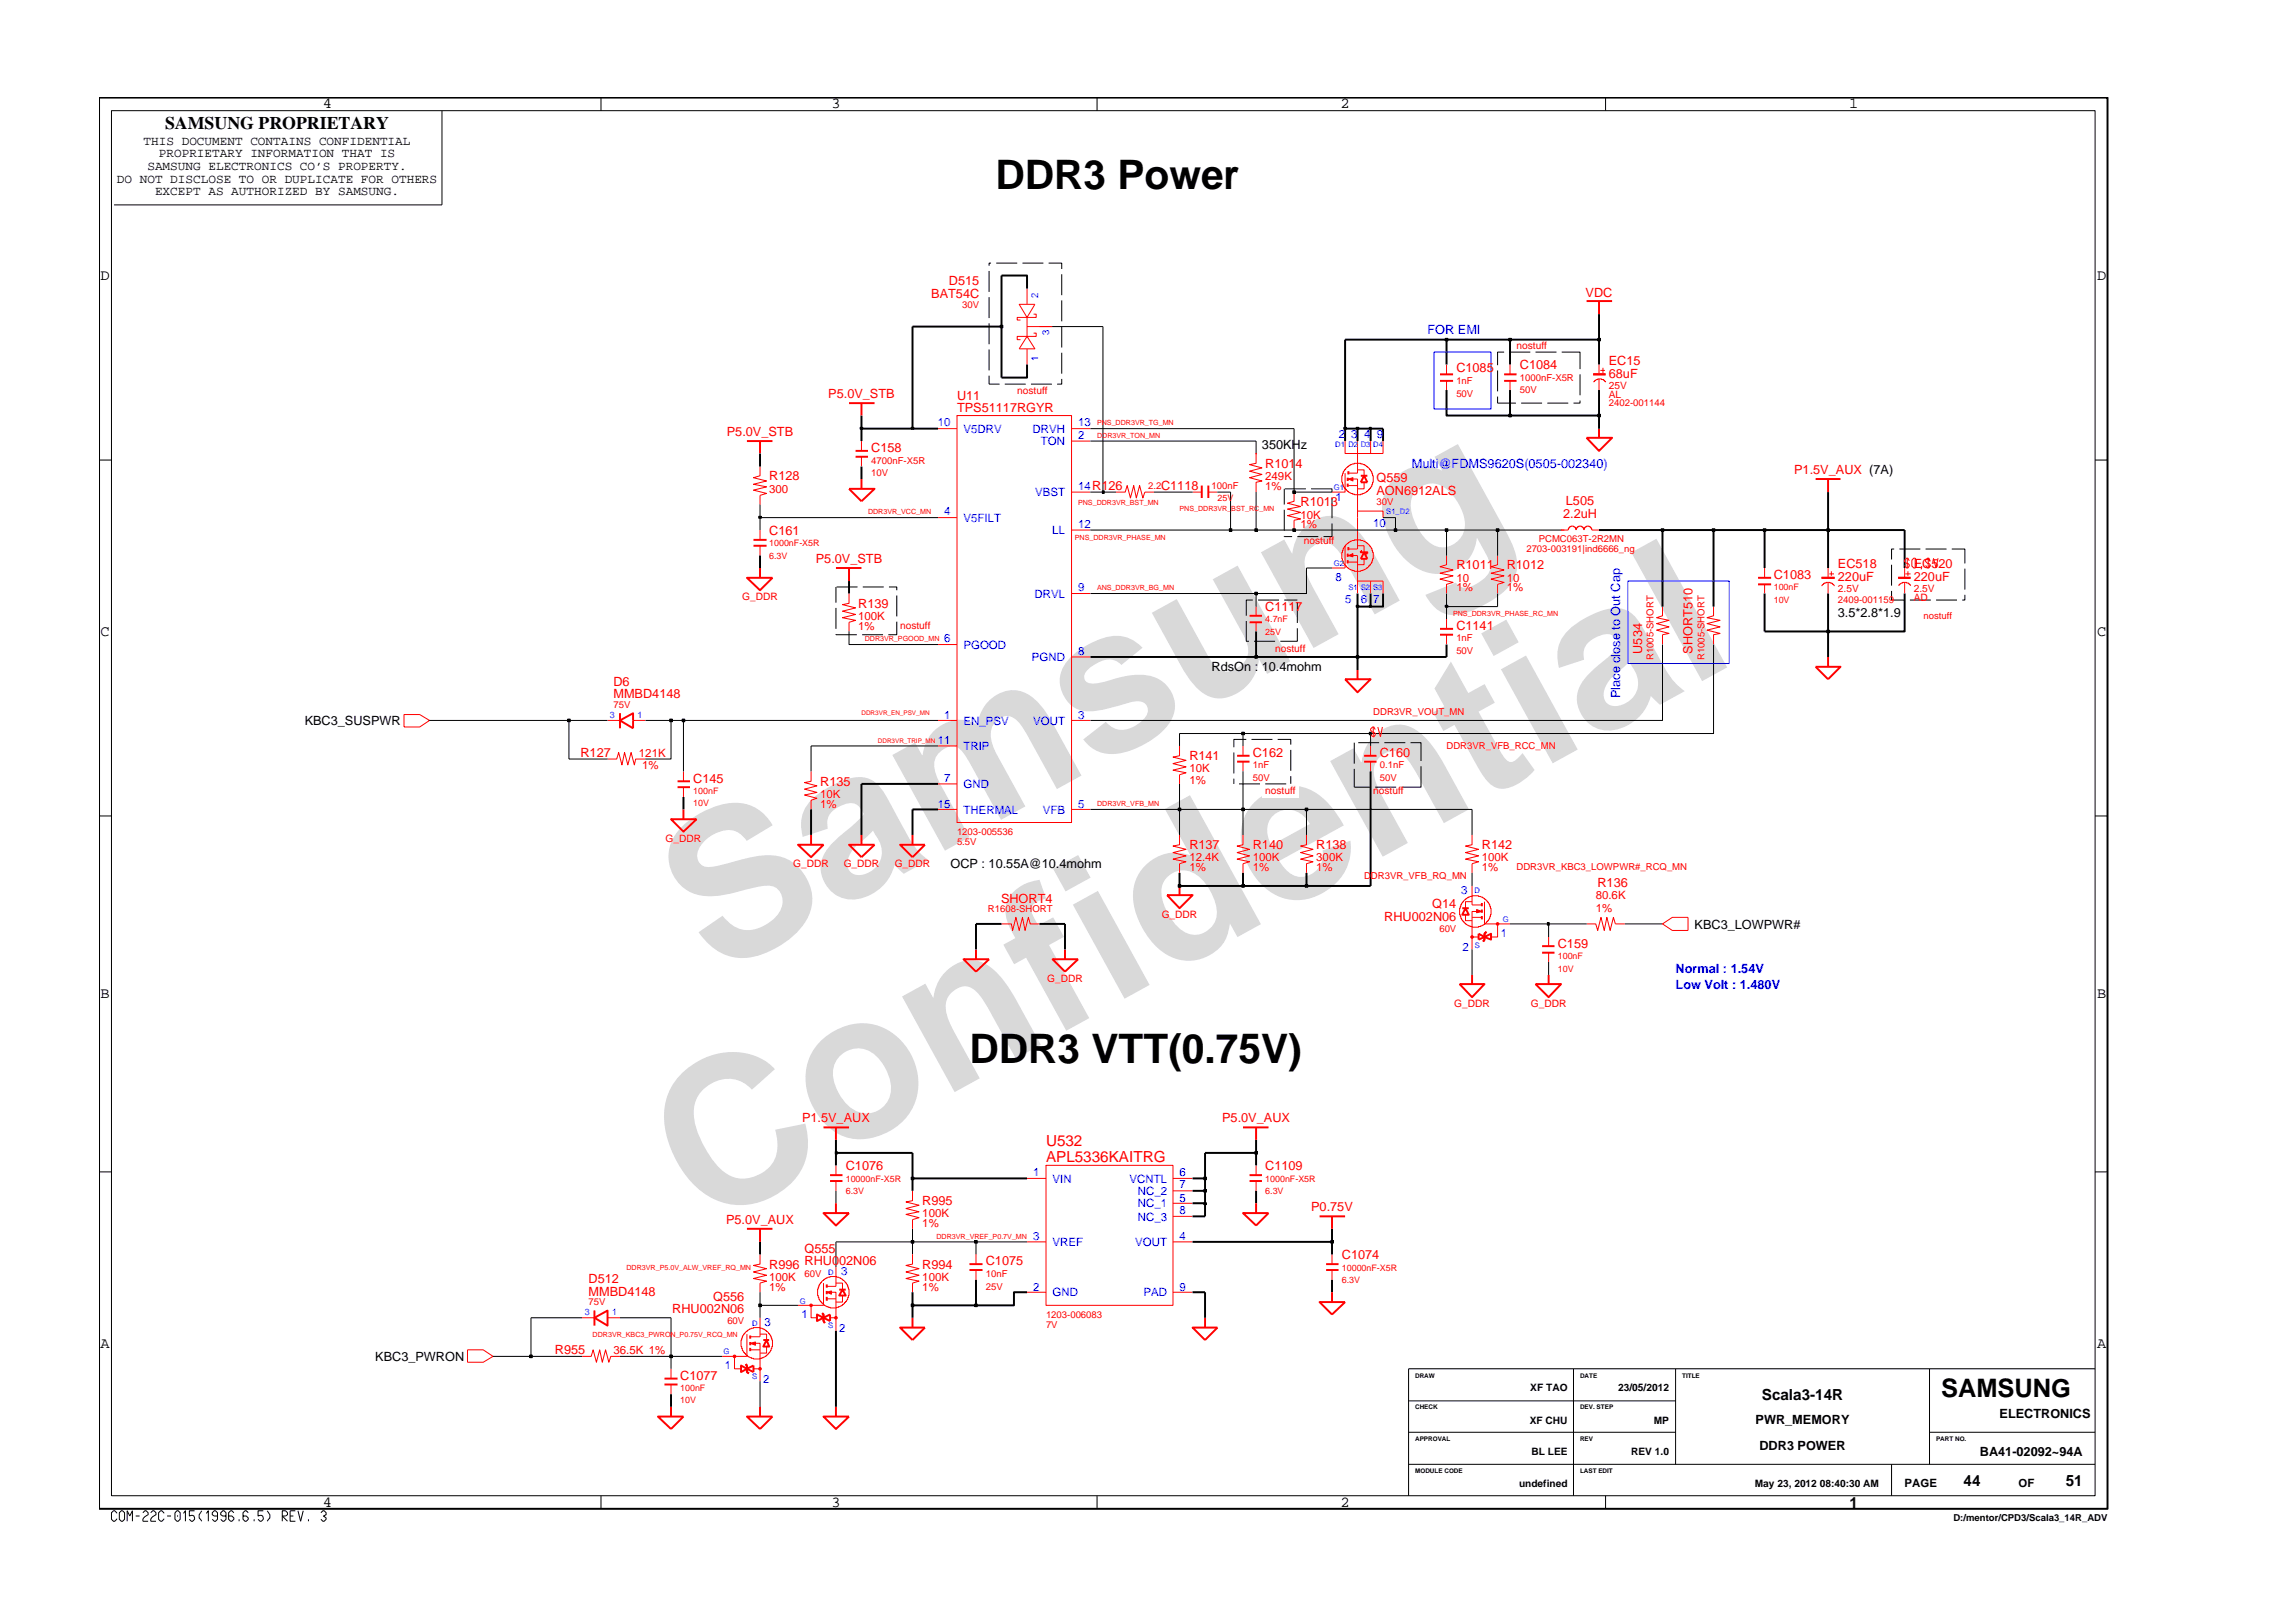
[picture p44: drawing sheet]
<svg xmlns="http://www.w3.org/2000/svg" width="297mm" height="210mm" viewBox="0 0 297 210" stroke-linecap="round" stroke-linejoin="round" font-family="sans-serif">
<defs><g id="words">
<g font-size="26.5" fill="#d9d9d9">
<text x="92.4" y="126.5" transform="rotate(-29 92.4 126.5)">Samsung</text>
<text x="91.1" y="159.2" transform="rotate(-29 91.1 159.2)">Confidential</text>
</g>
<g font-size="5.3">
<text x="128.8" y="24.5">DDR3 Power</text>
<text x="125.4" y="137.6">DDR3 VTT(0.75V)</text>
</g>
<text font-size="3.3" x="251.1" y="180.8">SAMSUNG</text>
<text font-size="2.3" x="21.4" y="16.7">SAMSUNG PROPRIETARY</text>
<g font-size="2">
<text x="41.8" y="14">4</text>
<text x="107.6" y="14">3</text>
<text x="173.4" y="14">2</text>
<text x="239.2" y="14">1</text>
<text x="13" y="36.2">D</text>
<text x="271.3" y="36.2">D</text>
<text x="13" y="82.3">C</text>
<text x="271.3" y="82.3">C</text>
<text x="13" y="129.2">B</text>
<text x="271.3" y="129.2">B</text>
<text x="13" y="174.4">A</text>
<text x="271.3" y="174.4">A</text>
<text x="227.9" y="181.2">Scala3-14R</text>
<text x="41.8" y="195">4</text>
<text x="107.6" y="195">3</text>
<text x="173.4" y="195">2</text>
<text x="239.3" y="195.1">1</text>
<text x="254" y="192.2">44</text>
<text x="267.2" y="192.2">51</text>
</g>
<g font-size="2" fill="#f00">
<text x="135.3" y="148.4">U532</text>
<text x="135.3" y="150.4">APL5336KAITRG</text>
</g>
<g font-size="1.6">
<text x="15.1" y="23.7">DO NOT DISCLOSE TO OR DUPLICATE FOR OTHERS</text>
<text x="18.6" y="18.8">THIS DOCUMENT CONTAINS CONFIDENTIAL</text>
<text x="19.1" y="22">SAMSUNG ELECTRONICS CO’S PROPERTY.</text>
<text x="20.5" y="20.4">PROPRIETARY INFORMATION THAT IS</text>
<text x="20.1" y="25.3">EXCEPT AS AUTHORIZED BY SAMSUNG.</text>
<text x="163.3" y="58.1">350KHz</text>
<text x="237.8" y="79.9">3.5*2.8*1.9</text>
<text x="156.7" y="86.9">RdsOn : 10.4mohm</text>
<text x="39.4" y="93.8">KBC3_SUSPWR</text>
<text x="123" y="112.4">OCP : 10.55A@10.4mohm</text>
<text x="219.2" y="120.2">KBC3_LOWPWR#</text>
<text x="48.5" y="176.1">KBC3_PWRON</text>
<text x="227.1" y="184.3">PWR_MEMORY</text>
<text x="258.7" y="183.5">ELECTRONICS</text>
<text x="227.6" y="187.6">DDR3 POWER</text>
<text x="256.1" y="188.4">BA41-02092~94A</text>
</g>
<g font-size="1.6" fill="#f00">
<text x="120.5" y="38.5">BAT54C</text>
<text x="122.8" y="36.9">D515</text>
<text x="205.1" y="38.4">VDC</text>
<text x="196.6" y="47.8">C1084</text>
<text x="208.1" y="47.2">EC15</text>
<text x="107.2" y="51.5">P5.0V_STB</text>
<text x="123.8" y="53.4">TPS51117RGYR</text>
<text x="123.8" y="51.7">U11</text>
<text x="188.4" y="48.2">C1085</text>
<text x="208.1" y="48.9">68uF</text>
<text x="94" y="56.4">P5.0V_STB</text>
<text x="112.7" y="58.5">C158</text>
<text x="99.5" y="62.2">R128</text>
<text x="150.2" y="63.4">C1118</text>
<text x="163.7" y="60.6">R1014</text>
<text x="168.3" y="65.5">R1013</text>
<text x="178.1" y="64.1">AON6912ALS</text>
<text x="178.1" y="62.4">Q559</text>
<text x="202.6" y="65.3">L505</text>
<text x="232.1" y="61.4">P1.5V_AUX (7A)</text>
<text x="99.5" y="69.2">C161</text>
<text x="202.2" y="67">2.2uH</text>
<text x="105.5" y="72.9">P5.0V_STB</text>
<text x="188.4" y="73.7">R1011</text>
<text x="194.9" y="73.7">R1012</text>
<text x="229.5" y="75">C1083</text>
<text x="237.8" y="75.2">220uF</text>
<text x="237.8" y="73.5">EC518</text>
<text x="247.6" y="75.2">220uF</text>
<text x="247.6" y="73.5">EC520</text>
<text x="111" y="78.7">R139</text>
<text x="163.7" y="79.1">C1117</text>
<text x="188.4" y="81.6">C1141</text>
<text x="79.4" y="88.7">D6</text>
<text x="212.5" y="84.6" transform="rotate(-90 212.5 84.6)">U534</text>
<text x="219" y="84.6" transform="rotate(-90 219 84.6)">SHORT510</text>
<text x="79.4" y="90.4">MMBD4148</text>
<text x="75.1" y="98">R127</text>
<text x="89.7" y="101.3">C145</text>
<text x="106.1" y="101.7">R135</text>
<text x="153.9" y="98.4">R141</text>
<text x="162.1" y="98">C162</text>
<text x="178.5" y="98">C160</text>
<text x="153.9" y="109.9">R137</text>
<text x="162.1" y="109.9">R140</text>
<text x="170.3" y="109.9">R138</text>
<text x="191.7" y="109.9">R142</text>
<text x="129.5" y="116.9">SHORT4</text>
<text x="179.1" y="119.1">RHU002N06</text>
<text x="185.3" y="117.5">Q14</text>
<text x="206.7" y="114.8">R136</text>
<text x="201.5" y="122.6">C159</text>
<text x="103.8" y="145.2">P1.5V_AUX</text>
<text x="158.1" y="145.2">P5.0V_AUX</text>
<text x="109.4" y="151.4">C1076</text>
<text x="119.3" y="156">R995</text>
<text x="163.7" y="151.4">C1109</text>
<text x="93.9" y="158.4">P5.0V_AUX</text>
<text x="169.6" y="156.7">P0.75V</text>
<text x="76.1" y="167.7">MMBD4148</text>
<text x="76.1" y="166">D512</text>
<text x="99.5" y="164.2">R996</text>
<text x="104.1" y="162.2">Q555</text>
<text x="104.1" y="163.8">RHU002N06</text>
<text x="119.3" y="164.2">R994</text>
<text x="127.5" y="163.8">C1075</text>
<text x="173.6" y="162.9">C1074</text>
<text x="87" y="169.9">RHU002N06</text>
<text x="92.3" y="168.3">Q556</text>
<text x="71.8" y="175.3">R955</text>
<text x="88" y="178.6">C1077</text>
</g>
<g font-size="1.6" fill="#00f">
<text x="184.7" y="43.3">FOR EMI</text>
<text x="182.7" y="60.6">Multi@FDMS9620S(0505-002340)</text>
<text x="209.6" y="90.4" transform="rotate(-90 209.6 90.4)">Place close to Out Cap</text>
<text x="216.8" y="125.9">Normal : 1.54V</text>
<text x="216.8" y="128">Low Volt : 1.480V</text>
</g>
<g font-size="1.5" fill="#00f">
<text x="121.3" y="55.2">10</text>
<text x="124.7" y="56">V5DRV</text>
<text x="133.6" y="56">DRVH</text>
<text x="134.7" y="57.6">TON</text>
<text x="139.5" y="55.2">13</text>
<text x="139.5" y="56.8">2</text>
<text x="173.2" y="56.7">2 3</text>
<text x="176.5" y="56.7">4 9</text>
<text x="133.9" y="64.2">VBST</text>
<text x="139.5" y="63.4">14R126</text>
<text x="172.8" y="64.9">1</text>
<text x="122.1" y="66.7">4</text>
<text x="124.7" y="67.5">V5FILT</text>
<text x="136.1" y="69.1">LL</text>
<text x="139.5" y="68.3">12</text>
<text x="177.7" y="68.2">10</text>
<text x="133.8" y="77.3">DRVL</text>
<text x="139.5" y="76.5">9</text>
<text x="172.8" y="75.2">8</text>
<text x="122.1" y="83.1">6</text>
<text x="124.7" y="84">PGOOD</text>
<text x="174" y="78.1">5</text>
<text x="176.1" y="78.1">6 7</text>
<text x="133.5" y="85.6">PGND</text>
<text x="139.5" y="84.7">8</text>
<text x="122.1" y="93">1</text>
<text x="124.7" y="93.8">EN_PSV</text>
<text x="133.7" y="93.8">VOUT</text>
<text x="139.5" y="93">3</text>
<text x="121.3" y="96.2">11</text>
<text x="122.1" y="101.2">7</text>
<text x="124.7" y="102">GND</text>
<text x="124.7" y="97.1">TRIP</text>
<text x="121.3" y="104.5">15</text>
<text x="124.7" y="105.3">THERMAL</text>
<text x="134.9" y="105.3">VFB</text>
<text x="139.5" y="104.5">5</text>
<text x="189" y="115.7">3</text>
<text x="189.2" y="123">2</text>
<text x="194.2" y="121.3">1</text>
<text x="133.7" y="152.2">1</text>
<text x="136.2" y="153">VIN</text>
<text x="146.1" y="153">VCNTL</text>
<text x="147.2" y="154.6">NC_2</text>
<text x="152.6" y="155.5">5</text>
<text x="152.6" y="153.8">7</text>
<text x="152.6" y="152.2">6</text>
<text x="133.7" y="160.4">3</text>
<text x="136.2" y="161.3">VREF</text>
<text x="146.9" y="161.3">VOUT</text>
<text x="147.2" y="157.9">NC_3</text>
<text x="147.2" y="156.3">NC_1</text>
<text x="152.6" y="157.1">8</text>
<text x="152.6" y="160.4">4</text>
<text x="108.8" y="165">3</text>
<text x="133.7" y="167">2</text>
<text x="136.2" y="167.8">GND</text>
<text x="147.9" y="167.8">PAD</text>
<text x="152.6" y="167">9</text>
<text x="98.9" y="171.5">3</text>
<text x="103.7" y="170.5">1</text>
<text x="108.6" y="172.4">2</text>
<text x="93.8" y="177.1">1</text>
<text x="98.7" y="179">2</text>
</g>
<g font-size="1.5" fill="#f00">
<text x="99.5" y="63.8">300</text>
<text x="163.7" y="62.1">249K</text>
<text x="163.7" y="63.4">1%</text>
<text x="168.3" y="67.1">10K</text>
<text x="168.3" y="68.3">1%</text>
<text x="188.4" y="75.3">10</text>
<text x="188.4" y="76.5">1%</text>
<text x="194.9" y="75.3">10</text>
<text x="194.9" y="76.5">1%</text>
<text x="111" y="80.2">100K</text>
<text x="111" y="81.5">1%</text>
<text x="82.7" y="97.9">121K</text>
<text x="83.1" y="99.5">1%</text>
<text x="153.9" y="100">10K</text>
<text x="153.9" y="101.4">1%</text>
<text x="106.1" y="103.3">10K</text>
<text x="106.1" y="104.5">1%</text>
<text x="153.9" y="112.7">1%</text>
<text x="153.9" y="111.5">12.4K</text>
<text x="162.1" y="112.7">1%</text>
<text x="162.1" y="111.5">100K</text>
<text x="170.3" y="111.5">300K</text>
<text x="170.3" y="112.7">1%</text>
<text x="191.7" y="111.5">100K</text>
<text x="191.7" y="112.7">1%</text>
<text x="206.4" y="118.1">1%</text>
<text x="206.4" y="116.4">80.6K</text>
<text x="119.3" y="158.8">1%</text>
<text x="119.3" y="157.5">100K</text>
<text x="99.5" y="165.7">100K</text>
<text x="99.5" y="167">1%</text>
<text x="119.3" y="165.7">100K</text>
<text x="119.3" y="167">1%</text>
<text x="79.4" y="175.2">36.5K 1%</text>
</g>
<g font-size="1.5">
<text x="246.4" y="192.5">PAGE</text>
<text x="261.1" y="192.5">OF</text>
</g>
<g font-size="1.3" fill="#f00">
<text x="196.2" y="45.2">nostuff</text>
<text x="131.6" y="51">nostuff</text>
<text x="208.1" y="50.3">25V</text>
<text x="208.1" y="51.5">AL</text>
<text x="168.7" y="70.3">nostuff</text>
<text x="96" y="77.7">G_DDR</text>
<text x="237.8" y="76.6">2.5V</text>
<text x="247.6" y="77.8">AD</text>
<text x="247.6" y="76.6">2.5V</text>
<text x="116.4" y="81.4">nostuff</text>
<text x="165" y="84.3">nostuff</text>
<text x="163.7" y="102.8">nostuff</text>
<text x="177.7" y="102.8">nostuff</text>
<text x="86.1" y="109">G_DDR</text>
<text x="102.6" y="112.3">G_DDR</text>
<text x="109.1" y="112.3">G_DDR</text>
<text x="115.8" y="112.3">G_DDR</text>
<text x="150.3" y="118.9">G_DDR</text>
<text x="135.5" y="127.1">G_DDR</text>
<text x="188.1" y="130.4">G_DDR</text>
<text x="198" y="130.4">G_DDR</text>
</g>
<g font-size="1.3">
<text x="197.9" y="184.2">XF CHU</text>
<text x="198" y="180.1">XF TAO</text>
<text x="209.3" y="180.1">23/05/2012</text>
<text x="214" y="184.2">MP</text>
<text x="198.1" y="188.3">BL LEE</text>
<text x="211" y="188.3">REV 1.0</text>
<text x="196.5" y="192.4">undefined</text>
<text x="227" y="192.4">May 23, 2012 08:40:30 AM</text>
</g>
<g font-size="1.2" fill="#f00">
<text x="124.5" y="39.8">30V</text>
<text x="188.4" y="51.3">50V</text>
<text x="188.4" y="49.7">1nF</text>
<text x="196.6" y="49.3">1000nF-X5R</text>
<text x="196.6" y="50.9">50V</text>
<text x="208.1" y="52.6">2402-001144</text>
<text x="112.7" y="60">4700nF-X5R</text>
<text x="112.7" y="61.6">10V</text>
<text x="148.5" y="63.3">2.2</text>
<text x="156.7" y="63.3">100nF</text>
<text x="157.5" y="64.9">25V</text>
<text x="178.1" y="65.3">30V</text>
<text x="99.5" y="70.6">1000nF-X5R</text>
<text x="197.5" y="71.5">2703-003191|ind6666_ng</text>
<text x="199.1" y="70.2">PCMC063T-2R2MN</text>
<text x="99.5" y="72.3">6.3V</text>
<text x="229.5" y="76.4">100nF</text>
<text x="163.7" y="82.1">25V</text>
<text x="163.7" y="80.5">4.7nF</text>
<text x="188.4" y="83">1nF</text>
<text x="229.5" y="78.1">10V</text>
<text x="237.8" y="78.1">2409-001159</text>
<text x="248.9" y="80.1">nostuff</text>
<text x="188.4" y="84.6">50V</text>
<text x="213.9" y="85.4" transform="rotate(-90 213.9 85.4)">R1005-SHORT</text>
<text x="220.5" y="85.4" transform="rotate(-90 220.5 85.4)">R1005-SHORT</text>
<text x="79.4" y="91.6">75V</text>
<text x="177.7" y="92.5">DDR3VR_VOUT_MN</text>
<text x="162.1" y="99.4">1nF</text>
<text x="162.1" y="101.1">50V</text>
<text x="178.5" y="101.1">50V</text>
<text x="178.5" y="99.4">0.1nF</text>
<text x="187.1" y="97">DDR3VR_VFB_RCC_MN</text>
<text x="89.7" y="104.3">10V</text>
<text x="89.7" y="102.7">100nF</text>
<text x="123.8" y="108">1203-005536</text>
<text x="123.8" y="109.3">5.5V</text>
<text x="176.5" y="113.8">DDR3VR_VFB_RQ_MN</text>
<text x="196.2" y="112.6">DDR3VR_KBC3_LOWPWR#_RCQ_MN</text>
<text x="127.8" y="118">R1608-SHORT</text>
<text x="186.2" y="120.6">60V</text>
<text x="201.5" y="125.7">10V</text>
<text x="201.5" y="124.1">100nF</text>
<text x="109.4" y="152.9">10000nF-X5R</text>
<text x="109.4" y="154.5">6.3V</text>
<text x="163.7" y="152.9">1000nF-X5R</text>
<text x="163.7" y="154.5">6.3V</text>
<text x="104.1" y="165.2">60V</text>
<text x="127.5" y="165.2">10nF</text>
<text x="127.5" y="166.9">25V</text>
<text x="173.6" y="164.4">10000nF-X5R</text>
<text x="173.6" y="166">6.3V</text>
<text x="76.1" y="168.9">75V</text>
<text x="94.1" y="171.4">60V</text>
<text x="135.3" y="171.8">7V</text>
<text x="135.3" y="170.5">1203-006083</text>
<text x="88" y="181.6">10V</text>
<text x="88" y="180">100nF</text>
</g>
<g font-size="1.2" fill="#00f">
<text x="134.3" y="38.5" transform="rotate(-90 134.3 38.5)">2</text>
<text x="134.3" y="46.7" transform="rotate(-90 134.3 46.7)">1</text>
<text x="135.7" y="43.4" transform="rotate(-90 135.7 43.4)">3</text>
<text x="78.9" y="92.9">3</text>
<text x="82.5" y="92.9">1</text>
<text x="75.7" y="170.2">3</text>
<text x="79.2" y="170.2">1</text>
</g>
<text font-size="1.2" x="252.7" y="196.9">D:/mentor/CPD3/Scala3_14R_ADV</text>
<g font-size="1" fill="#00f">
<text x="172.7" y="57.9">D1 D2 D3 D4</text>
<text x="172.6" y="63.4">G1</text>
<text x="179.4" y="66.5">S1_D2</text>
<text x="172.6" y="73.3">G2</text>
<text x="174.4" y="76.3">S1</text>
<text x="176.1" y="76.3">S2 S3</text>
<text x="190.7" y="115.6">D</text>
<text x="194.4" y="119.3">G</text>
<text x="190.8" y="122.6">S</text>
<text x="107.1" y="165">D</text>
<text x="97.3" y="171.6">D</text>
<text x="103.5" y="168.7">G</text>
<text x="107.1" y="171.9">S</text>
<text x="93.6" y="175.2">G</text>
<text x="97.3" y="178.5">S</text>
</g>
<g font-size=".9" fill="#f00">
<text x="141.9" y="55">PNS_DDR3VR_TG_MN</text>
<text x="141.9" y="56.7">DDR3VR_TON_MN</text>
<text x="139.5" y="65.3">PNS_DDR3VR_BST_MN</text>
<text x="112.3" y="66.6">DDR3VR_VCC_MN</text>
<text x="139.1" y="69.9">PNS_DDR3VR_PHASE_MN</text>
<text x="152.6" y="66.1">PNS_DDR3VR_BST_RC_MN</text>
<text x="141.9" y="76.4">ANS_DDR3VR_BG_MN</text>
<text x="111.9" y="83">DDR3VR_PGOOD_MN</text>
<text x="188" y="79.7">PNS_DDR3VR_PHASE_RC_MN</text>
<text x="141.9" y="104.3">DDR3VR_VFB_MN</text>
<text x="121.2" y="160.3">DDR3VR_VREF_P0.7V_MN</text>
<text x="81.1" y="164.4">DDR3VR_P5.0V_ALW_VREF_RQ_MN</text>
<text x="76.7" y="173">DDR3VR_KBC3_PWRON_P0.75V_RCQ_MN</text>
</g>
<g font-size=".8" fill="#f00">
<text x="111.4" y="92.5">DDR3VR_EN_PSV_MN</text>
<text x="113.6" y="96.1">DDR3VR_TRIP_MN</text>
</g>
<g font-size=".8">
<text x="183.1" y="178.3">DRAW</text>
<text x="204.4" y="178.3">DATE</text>
<text x="217.6" y="178.3">TITLE</text>
<text x="183.1" y="182.3">CHECK</text>
<text x="204.4" y="182.3">DEV. STEP</text>
<text x="183.1" y="186.5">APPROVAL</text>
<text x="183.1" y="190.6">MODULE CODE</text>
<text x="204.4" y="186.5">REV</text>
<text x="204.4" y="190.6">LAST EDIT</text>
<text x="250.5" y="186.5">PART NO.</text>
</g>
</g></defs>
<path d="M162.5 58.8v-.1v1.3l-.8 .1 1.6 .5-1.6 .4 1.6 .4-1.6 .4 1.6 .4-.8 .2v1.3M189.3 116.6l.6-.5h.2a2.18 2.18 0 0 1 1.7 0v.1a1.56 1.56 0 0 1 .8 .8h.1v.3h.1v.2h.1v.9h-.1v.2h-.1v.3h-.1v.2l-.5 .5-.6 .2v.1h-.2v.1h-.9v-.1h-.2v-.1l-.5-.2-.5-.5-.1-.2h-.1v-.3h-.1v-.2h-.1v-.9h.1v-.2h.1v-.3h.1zM189.6 118.4v.7h.8M190.4 116.7h-.8v.8M190.4 118.7h1.3M190.4 114.7v2.4h1.3" fill="none" stroke="#f00" stroke-width=".13"/>
<path d="M109.8 52.2h3.3M111.4 52.2v1.6M191.7 116.9v.4M191.7 117.7v.4M191.7 118.5v.5M191.3 120.8l.8 .5-.8 .3z" fill="none" stroke="#f00" stroke-width=".25"/>
<path d="M191 117.7l.7 .3-.7 .1z" fill="#f00"/>
<path d="M191 117.7l.7 .3-.7 .1zM191.3 118h-.9v4.9M192.1 116.7v2.9h3.3" fill="none" stroke="#f00" stroke-width=".13"/>
<path d="M189.2 117.5h.8M189.6 117.5l.4 .9h-.8zM192.3 120.6l-.2 .2v.8l-.2 .2" fill="none" stroke="#f00" stroke-width=".25"/>
<circle cx="190.4" cy="121.3" r=".17" fill="#f00"/>
<circle cx="190.4" cy="121.3" r=".17" fill="none" stroke="#f00" stroke-width=".13"/>
<circle cx="193.7" cy="119.6" r=".17" fill="#f00"/>
<g fill="none" stroke="#f00" stroke-width=".13">
<path d="M131.9 39.4h2l-1 1.7zM132.9 37.4v2M132.9 43.5l1 1.6h-2zM132.9 42.3h3.3M132.9 41.1v2.4M132.9 45.1v2.1M133.7 40.7h.4v.4h-2.5v.3h.4M133.7 43.1h.4v.4h-2.5v.5h.4M206.2 49.5l.2-.3 .3-.1v-.1l.8 .1 .2 .4M206.9 47.2v1.2M206.9 49v1.5M207 47.9h.6"/>
<path d="M207.4 47.6v.7M98.3 60.4v1.2l-.8 .2 1.7 .4-1.7 .5 1.7 .3-1.7 .4 1.7 .5-.9 .2v1.2M52.3 92.5h2l1.3 .7-1.3 .9h-2zM187.1 80.1v1.3M187.1 82.1v1.3M129.6 119.6h1.2l.2 .8 .4-1.7 .5 1.7 .4-1.7 .3 1.7 .4-1.7 .3 .9h1.2M169 108v1.3l-.7 .2 1.6 .4-1.6 .4 1.6 .5-1.6 .4 1.6 .3-.9 .3v1.2M193.7 119.6v1.7h-.8M190.4 121.3h.9M200.3 121.3v1.1M200.3 123.3v1.2M108.1 150.8v1.3"/>
<path d="M108.1 152.8v1.3M118.1 154.1v1.3l-.9 .1 1.7 .5-1.7 .4 1.7 .4-1.7 .4 1.7 .4-.8 .2v1.2M132.9 152.5h2.4M135.3 150.8v.1M135.3 150.8h16.5v18.1h-16.5zM151.8 152.5h2.5M151.8 154.1h2.5M151.8 155.7h2.5M151.8 157.4h2.5M162.5 150.8v1.3M162.5 152.8v1.3M60.5 174.7h2l1.3 .8-1.3 .8h-2z"/>
<path d="M86.8 177.1v1.3M86.8 179.2v1.2M106.3 165.9l.3-.4 .4-.1a2.18 2.18 0 0 1 1.7 0v.1a1.56 1.56 0 0 1 .9 .8h.1v.3h.1v.2v.9v.2h-.1v.3h-.1l-.1 .2-.5 .5-.5 .2v.1l-1.1 .1v-.1h-.3v-.1l-.5-.2-.3-.3-.3-.4h-.1v-.5h-.1v-.9h.1v-.2v-.3h.1zM107 168.1h1.1M108.1 166h.9v.9M108.1 164v2.5h-1.1M109 167.7v.8h-.9M132.9 160.7h2.4M132.9 167.2h2.4M151.8 160.7h2.5M151.8 167.2h2.5"/>
<circle cx="193.7" cy="119.6" r=".17"/>
</g>
<g fill="none" stroke="#f00" stroke-width=".25">
<path d="M96.6 57.1h3.3M98.3 57.1v1.6M206.1 48.4h1.6M186.3 81.4h1.7M186.3 82.1h1.7M103.2 109.3h3.3l-1.6 1.6zM104.9 108v1.3M116.4 109.3h3.3l-1.6 1.6zM118.1 108v1.3M124.7 124.1h3.3l-1.7 1.6zM126.3 122.9v1.2M136.2 124.1h3.3l-1.7 1.6z"/>
<path d="M137.8 122.9v1.2M188.8 127.4h3.3l-1.7 1.6zM190.4 126.2v1.2M192.1 121.3l.8-.5v.8zM192.3 120.6l-.2 .2v.8l-.2 .2M198.7 127.4h3.3l-1.7 1.6zM199.5 122.4h1.6M199.5 123.3h1.6M200.3 126.2v1.2M107.4 152.1h1.6M107.4 152.8h1.6M160.8 157h3.3l-1.6 1.6z"/>
<path d="M161.7 152.1h1.6M161.7 152.8h1.6M162.5 155.7v1.3M86 178.4h1.7M86 179.2h1.7M106.5 170.5l.9-.4v.9zM107 166.2v.4M107 167.1v.4M107 167.8v.5M116.4 171.8h3.3l-1.6 1.6zM118.1 170.5v1.3M96.6 183.3h3.3l-1.6 1.6z"/>
<path d="M98.3 182v1.3M106.5 183.3h3.3l-1.7 1.6zM108.1 182v1.3"/>
</g>
<path d="M107 167.2l.6-.1v.4z" fill="#f00"/>
<path d="M106.5 166v2.9h-3.3M107 167.2l.6-.1v.4zM107.4 167.2h.7v5" fill="none" stroke="#f00" stroke-width=".13"/>
<path d="M106.4 169.9l.1 .2v.9l.2 .2M108.6 166.9h.8M109 166.9l.4 .8h-.8z" fill="none" stroke="#f00" stroke-width=".25"/>
<circle cx="108.1" cy="170.5" r=".17" fill="#f00"/>
<circle cx="108.1" cy="170.5" r=".17" fill="none" stroke="#f00" stroke-width=".13"/>
<circle cx="104.9" cy="168.9" r=".17" fill="#f00"/>
<g fill="none" stroke="#f00" stroke-width=".13">
<path d="M245.6 75.8l.2-.3h.4v-.1l.7 .1 .3 .3M246.4 73.5v1.3M246.4 75.4v1.4M246.5 74.3h.7M246.8 73.9v.6M96.5 172.3l.5-.2v-.1h.1a2.18 2.18 0 0 1 1.7 0v.1a1.56 1.56 0 0 1 .9 .8h.1v.3h.1v.2v.9l-.1 .5h-.1l-.1 .2-.5 .5-.5 .2v.1h-.3v.1h-.8v-.1h-.3v-.1l-.3-.1-.4-.2-.5-.6v-.3v-.2h-.1v-.9h.1v-.2v-.3zM97.1 174.7h1.2M98.3 172.6h.9v.8M98.3 170.5v2.5h-1.2M99.2 174.3v.8h-.9M104.9 168.9v1.6h.8M107.4 170.5h.7"/>
<circle cx="104.9" cy="168.9" r=".17"/>
</g>
<path d="M245.6 74.8h1.6M96.6 177.1l.9-.4v.9zM97.1 172.8v.4M97.1 173.7v.4M97.1 174.4v.5M105.7 170.1l.8 .4-.8 .5zM106.4 169.9l.1 .2v.9l.2 .2" fill="none" stroke="#f00" stroke-width=".25"/>
<path d="M97.1 173.8l.6-.1v.4z" fill="#f00"/>
<path d="M96.6 172.6v2.9h-3.2M97.1 173.8l.6-.1v.4zM97.5 173.8h.8v4.9" fill="none" stroke="#f00" stroke-width=".13"/>
<path d="M96.5 176.5l.1 .2v.9l.3 .1M98.7 173.4h.8M99.2 173.4l.3 .9h-.8z" fill="none" stroke="#f00" stroke-width=".25"/>
<circle cx="98.3" cy="177.1" r=".17" fill="#f00"/>
<circle cx="98.3" cy="177.1" r=".17" fill="none" stroke="#f00" stroke-width=".13"/>
<circle cx="95" cy="175.5" r=".17" fill="#f00"/>
<g fill="none" stroke="#f00" stroke-width=".13">
<path d="M174 70.6v2.9h-1.7M174.4 72.7h1.2M175.6 70.6h.9v.9M176.5 72.3v.8h-.9M202 68.6h.9l.1-.3 .2-.1v-.1l.5 .1 .2 .4 .1-.3 .2-.1v-.1l.6 .1 .1 .4 .1-.3 .3-.1v-.1l.5 .1 .1 .4h1M78.6 98.2h1.2l.2-.8 .5 1.6 .3-1.6 .4 1.6 .4-1.6 .5 1.6 .1-.8h1.3M75.3 175.5h1.2l.2-.8 .5 1.6 .4-1.6 .3 1.6 .4-1.6 .5 1.6 .2-.8h1.2M95 175.5v1.6h.9M97.5 177.1h.8M98.3 162.3v1.3l-.8 .2 1.7 .4-1.7 .4 1.7 .4-1.7 .5 1.7 .3-.9 .2v1.2M126.3 162.3v1.3M126.3 164.4v1.2"/>
<circle cx="95" cy="175.5" r=".17"/>
</g>
<g fill="none" stroke="#f00" stroke-width=".25">
<path d="M205.3 39h3.3M206.9 39v1.7M174.4 71.6v.5M174.4 72.5v.4M174.4 70.8v.4M176.5 71.5l.4 .8h-.8zM174 87.9h3.3l-1.7 1.7zM175.6 86.7v1.2M95.9 176.7l.7 .4-.7 .5zM96.5 176.5l.1 .2v.9l.3 .1M125.4 163.6h1.7M125.4 164.4h1.7"/>
<path d="M85.1 183.3h3.3l-1.6 1.6zM86.8 182v1.3"/>
</g>
<path d="M174.4 71.9l.6-.3v.5z" fill="#f00"/>
<path d="M175.6 57.1v4.1h-1.2M174.1 60.6l.6-.5h.2a2.19 2.19 0 0 1 1.7 0v.1a1.56 1.56 0 0 1 .8 .9h.1v.2h.1v.3h.1v.8h-.1v.3h-.1v.2h-.1l-.1 .3-.5 .5-.5 .2h-.2v.1h-.9v-.1h-.3l-.5-.2-.3-.4-.3-.4v-.2h-.1v-.3h-.1v-.8h.1v-.3h.1v-.2zM174.4 71.9l.6-.3v.5zM174.4 62.8h1.2M174.8 71.9h.8v4.9M175.6 60.8h.9v.8M175.6 67v4h-1.2M175.6 75.2h3.3v1.6M176.5 62.4v.9h-.9M177.3 75.2v1.6" fill="none" stroke="#f00" stroke-width=".13"/>
<path d="M174.4 61.8v.4M174.4 62.6v.4M174.4 61v.4M176.2 71.3h-.1v.2h.8v.1h-.3M176.5 61.6l.4 .8h-.8z" fill="none" stroke="#f00" stroke-width=".25"/>
<path d="M174.4 62l.6-.2v.4z" fill="#f00"/>
<g fill="none" stroke="#f00" stroke-width=".13">
<path d="M111.4 57.1v1.2M111.4 59.1v1.3M121.4 55.5h2.4M123.8 53.8h14.8v52.6h-14.8zM123.8 53.8v.1M138.6 55.5h2.5M138.6 57.1h2.5M174 57.1v1.6h4.9v-1.6M177.3 57.1v1.6M187.1 47.2v1.2M187.1 49.3v1.2M195.4 47.2v1.2"/>
<path d="M195.4 49.3v1.2M98.3 68.6v1.3M98.3 70.6v1.3M109.8 76.8v1.3l-.8 .1 1.7 .5-1.7 .4 1.7 .4-1.7 .4 1.7 .4-.9 .2v1.2M121.4 67h2.4M138.6 63.7h2.5M138.6 68.6h2.5M138.6 76.8h2.5M144.4 63.7h1.2l.2-.9 .4 1.6 .5-1.6 .3 1.6 .4-1.6 .5 1.6 .2-.7h1.2M154.3 63.7h1.2M156.3 63.7h1.2M162.5 78.5v1.2"/>
<path d="M167.4 63.7v1.2l-.8 .2 1.7 .4-1.7 .4 1.7 .4-1.7 .4 1.7 .5-.9 .1v1.3M173.9 70.7l.5-.5 .5-.2a2.18 2.18 0 0 1 1.7 0v.1a1.55 1.55 0 0 1 .8 .9h.1v.2h.1v.3h.1v.8h-.1v.3h-.1v.2h-.1l-.1 .3-.5 .5-.5 .2h-.2v.1h-.9v-.1h-.3l-.5-.2-.6-.8v-.2h-.1v-.3h-.1v-.8h.1v-.3h.1v-.2zM174 61.2v2.5h-1.7M174.4 62l.6-.2v.4zM174.8 62h.8v5M175.6 66.1h3.3v.9M187.1 71.9v1.2l-.8 .2 1.7 .5-1.7 .4 1.7 .3-1.7 .4 1.7 .5-.9 .2v1.2M193.7 71.9v1.2l-.8 .2 1.7 .5-1.7 .4 1.7 .3-1.7 .4 1.7 .5-.9 .2v1.2M215.1 78.5v1.2l-.8 .2 1.6 .4-1.6 .4 1.6 .4-1.6 .4 1.6 .5-.8 .1v1.3M221.7 78.5v1.2l-.9 .2 1.7 .4-1.7 .4 1.7 .4-1.7 .4 1.7 .5-.8 .1v1.3M228.3 73.5v1.3M228.3 75.6v1.2"/>
<path d="M235.7 75.8l.3-.3h.2v-.1l.8 .1 .3 .3M236.5 73.5v1.3M236.5 75.4v1.4M236.7 74.3h.6M236.9 73.9v.6M78.6 93.2h1.6M80.2 92.3v1.6M81.9 93.2h1.6M88.4 99.8v1.3M104.9 99.8v1.3l-.8 .2 1.6 .4-1.6 .4 1.6 .4-1.6 .4 1.6 .4-.8 .3v1.1M121.4 93.2h2.4M121.4 83.4h2.4"/>
<path d="M121.4 96.5h2.4M138.6 93.2h2.5M138.6 85h2.5M152.6 96.5v1.3l-.8 .2 1.6 .4-1.6 .4 1.6 .4-1.6 .5 1.6 .3-.8 .3v1.1M160.8 96.5v1.3M160.8 98.6v1.2M162.5 80.5v1.2M177.3 96.5v1.3M177.3 98.6v1.2M88.4 101.9v1.2M121.4 104.7h2.4M121.4 101.4h2.4"/>
<path d="M138.6 104.7h2.5M152.6 108v1.3l-.8 .2 1.6 .4-1.6 .4 1.6 .5-1.6 .4 1.6 .3-.8 .3v1.2M160.8 108v1.3l-.8 .2 1.7 .4-1.7 .4 1.7 .5-1.7 .4 1.7 .3-.9 .3v1.2M190.4 108v1.3l-.8 .2 1.7 .4-1.7 .4 1.7 .5-1.7 .4 1.7 .3-.9 .3v1.2M205.3 119.6h1.1l.3 .8 .4-1.7 .4 1.7 .4-1.7 .4 1.7 .4-1.7 .3 .9h1.2M215.1 119.6l1.3-.9h2v1.7h-2zM75.3 170.5h1.6M76.9 169.6v1.6M78.6 170.5h1.6M118.1 162.3v1.3l-.9 .2 1.7 .4-1.7 .4 1.7 .4-1.7 .5 1.7 .3-.8 .2v1.2M172.3 162.3v1.3M172.3 164.4v1.2"/>
</g>
<g fill="none" stroke="#f00" stroke-width=".25">
<path d="M110.7 58.3h1.6M110.7 59.1h1.6M186.3 48.4h1.7M186.3 49.3h1.7M194.6 48.4h1.6M194.6 49.3h1.6M205.3 56.7h3.3l-1.7 1.6zM206.9 55.5v1.2M96.6 74.8h3.3l-1.6 1.6zM97.5 69.9h1.7M97.5 70.6h1.7M98.3 73.5v1.3"/>
<path d="M108.1 73.5h3.3M109.8 63.3h3.3l-1.7 1.6zM109.8 73.5v1.7M111.4 62v1.3M155.5 62.8v1.6M156.3 62.8v1.6M161.7 79.7h1.6M176.1 61.6h.8M227.4 74.8h1.7M227.4 75.6h1.7M234.9 62h3.2M235.7 74.8h1.6"/>
<path d="M236.5 62v1.7M80.2 93.2l1.7-.9v1.9zM80.2 92.3v1.9M160 97.8h1.7M160 98.6h1.7M161.7 80.5h1.6M176.5 97.8h1.6M176.5 98.6h1.6M234.9 86.3h3.2l-1.6 1.6zM236.5 85v1.3M86.8 106h3.3l-1.7 1.6zM87.7 101.1h1.6"/>
<path d="M87.7 101.9h1.6M88.4 104.7v1.3M109.8 109.3h3.3l-1.7 1.6zM111.4 108v1.3M151 115.8h3.3l-1.7 1.7zM152.6 114.7v1.1M96.6 159h3.3M98.3 159v1.7M106.5 157h3.3l-1.7 1.6zM106.5 145.9h3.3M108.1 145.9v1.6M108.1 155.7v1.3"/>
<path d="M160.8 145.9h3.3M162.5 145.9v1.6M170.7 157.4h3.3M172.3 157.4v1.6M76.9 170.5l1.7-.9v1.9zM76.9 169.6v1.9M154.3 171.8h3.2l-1.6 1.6zM155.9 170.5v1.3M170.7 168.5h3.3l-1.7 1.6zM171.6 163.6h1.6M171.6 164.4h1.6M172.3 167.2v1.3"/>
</g>
<g fill="none" stroke="#000" stroke-width=".25">
<path d="M12.8 12.6h259.9v182.7h-259.9zM132.9 37.4v-1.7h-3.3v13.2h3.3v-1.7M98.3 58.7v1.7M111.4 53.8v3.3M111.4 55.5h10M129.6 42.3h-11.5v13.2M174 55.5h4.9v1.6M175.6 55.5v1.6M177.3 55.5v1.6M187.1 50.5v3.3h8.3M187.1 44v3.2M195.4 53.8h11.5"/>
<path d="M195.4 44v3.2M195.4 50.5v3.3M206.9 44h-32.9v13.1M206.9 40.7v6.5M206.9 50.5v5M98.3 71.9v1.6M109.8 75.2v1.6M111.4 60.4v1.6M175.6 76.8v9.9M175.6 78.5h1.7M177.3 76.8v1.7M178.9 76.8v1.7h-1.6"/>
<path d="M206.9 68.6h39.5v4.9M215.1 68.6v9.9M221.7 68.6v9.9M228.3 76.8v4.9h18.1v-4.9M228.3 68.6v4.9M236.5 63.7v9.8M236.5 76.8v8.2M162.5 81.7v3.3M177.3 99.8v14.9h-24.7v-1.7M187.1 83.4v1.6h-46M88.4 103.1v1.6M104.9 104.7v3.3"/>
<path d="M121.4 104.7h-3.3v3.3M121.4 101.4h-10v6.6M129.6 119.6h-3.3v3.3M134.5 119.6h3.3v3.3M160.8 113v1.7M169 113v1.7M108.1 147.5v3.3M108.1 149.2h10v4.9M118.1 152.5h14.8M154.3 155.7h1.6M154.3 154.1h1.6M154.3 152.5h1.6"/>
<path d="M162.5 149.2h-6.6v8.2h-1.6M162.5 147.5v3.3M162.5 154.1v1.6M172.3 159v3.3M98.3 160.7v1.6M108.1 172.2v9.8M118.1 167.2v3.3M118.1 168.9h8.2M126.3 165.6v3.3M132.9 167.2h-1.7v1.7h-4.9M154.3 167.2h1.6v3.3M154.3 160.7h18"/>
<path d="M172.3 165.6v1.6M86.8 180.4v1.6"/>
</g>
<g fill="none" stroke="#000" stroke-width=".13">
<path d="M14.4 14.3h256.6v179.3h-256.6zM57.2 14.3v12.2h-42.4M77.8 12.6v1.7M141.9 12.6v1.7M207.7 12.6v1.7M128 35.1v2.7M128 38.5v2.7M128.2 34.1h-.2v.3M128.9 34.1h2.7M132.3 34.1h2.7M135.7 34.1h1.7v.7M137.4 35.5v2.7"/>
<path d="M137.4 38.9v2.7M12.8 59.5h1.6M111.3 55.3h.3v.3h-.3zM117.9 55.3h.3v.3h-.3zM128 48.6v1.1h1.3M128 41.8v2.7M128 45.2v2.7M129.4 42.1h.3v.3h-.3zM130 49.7h2.7M133.4 49.7h2.7M136.2 42.3h6.5v21.4M137.4 49v.7h-.6"/>
<path d="M137.4 42.3v2.7M137.4 45.6v2.8M141.1 55.5h26.3v8.2h4.9v-.4h-2.7M141.1 57.1h21.4v1.6M173.8 55.3h.4v.3h-.4zM175.5 55.3h.3v.3h-.3zM177.2 55.3h.2v.3h-.2zM187 43.8h.3v.3h-.3zM193.7 47.9v2.7M193.7 51.3v.9h2.4M194.6 45.6h-.9v1.7M195.2 53.6h.3v.3h-.3z"/>
<path d="M195.2 43.8h.3v.3h-.3zM195.3 45.6h2.7M196.8 52.2h2.7M198.7 45.6h2.7M200.2 52.2h2.7M202 45.6h2.4v2.2M204.4 51.8v.4h-.8M204.4 48.4v2.8M206.7 53.6h.3v.3h-.3zM206.7 43.8h.3v.3h-.3zM271 59.5h1.7M98.2 66.8h.3v.3h-.3z"/>
<path d="M98.3 65.3v3.3M98.3 67h23.1M108.1 76v2M108.1 78.7v2.7M108.2 76h2.7M111.6 76h2.7M115 76h1v.4M116 77.1v2.7M141.1 76.8h21.4M141.1 68.6h60.9M141.1 63.7h3.3M142.6 63.5h.3v.4h-.3z"/>
<path d="M149.3 63.7h5M157.5 63.7h1.7v4.9M159 68.4h.4v.4h-.4zM162.1 77.7h-.9v2M162.3 76.6h.4v.4h-.4zM162.3 68.4h.4v.4h-.4zM162.5 63.7v4.9M162.5 76.8v1.7M162.8 77.7h2.7M166.1 77.7h1.7M166.1 69.4h1.1M166.1 63.3v2"/>
<path d="M166.1 66v2.7M166.2 63.3h2.7M167.2 68.4h.4v.4h-.4zM167.2 63.5h.4v.4h-.4zM167.8 77.9v2.7M167.8 69.4h2.7M172.3 73.5h-3.3v3.3h-6.5M172.3 67.7v1.7h-1.1M172.3 64.4v2.7M175.5 78.3h.3v.3h-.3zM177.2 78.3h.2v.3h-.2zM178.9 67h1.6v1.6"/>
<path d="M180.4 68.4h.3v.4h-.3zM187 78.3h.3v.3h-.3zM187 68.4h.3v.4h-.3zM187.1 68.6v3.3M187.1 76.8v3.3M193.6 68.4h.3v.4h-.3zM193.7 76.8v1.7h-6.6M193.7 68.6v3.3M214.9 68.4h.4v.4h-.4zM221.5 68.4h.4v.4h-.4zM228.1 68.4h.4v.4h-.4zM236.3 68.4h.4v.4h-.4z"/>
<path d="M244.7 73.1v2.7M244.7 76.5v1.2h1.7M245.1 71h-.4v1.4M245.7 71h2.7M247.1 77.7h2.7M249.1 71h2.7M250.5 77.7h2.7M252.5 71h1.7v1.9M254.2 77v.7h-.3M254.2 73.6v2.7M55.6 93.2h23M73.4 93.1h.4v.3h-.4z"/>
<path d="M73.6 93.2v5h5M83.5 93.2h37.9M86.6 93.1h.4v.3h-.4zM86.8 93.2v5h-3.3M88.3 93.1h.3v.3h-.3zM88.4 93.2v6.6M108.1 82.1h2.8M109.8 81.7v1.7h11.6M111.5 82.1h2.7M116 80.4v1.7h-1.1M121.4 96.5h-16.5v3.3M159.6 97.4v2.7"/>
<path d="M160.6 94.8h.4v.3h-.4zM160.8 94.9v1.6M160.8 99.8v8.2M161.2 95.7h-1.6v1M161.2 80.4v2.6h.4M161.9 95.7h2.7M162.2 83h2.8M162.3 84.9h.4v.3h-.4zM165.3 95.7h1.7v.7M167 97v2.8M167.8 81.3v1.7h-2.2M175.2 99.5v2.4h2"/>
<path d="M175.2 96.1v2.7M175.5 84.9h.3v.3h-.3zM175.7 96.1h2.7M177.2 94.8h.2v.3h-.2zM177.3 94.9h-24.7v1.6M177.3 94.9v1.6M179.1 96.1h2.7M182.5 96.1h1.3v2.4M183.8 99.2v2.7h-2.5M215.1 83.4v9.8h-74M221.7 83.4v11.5h-44.4M236.3 81.5h.4v.4h-.4z"/>
<path d="M12.8 105.6h1.6M141.1 104.7h49.3v3.3M152.4 114.5h.4v.3h-.4zM152.4 104.6h.4v.3h-.4zM152.6 101.4v6.6M159.6 100.8v.6M160.3 101.4h2.7M160.6 114.5h.4v.3h-.4zM160.6 104.6h.4v.3h-.4zM163.7 101.4h2.7M167 100.4v1M168.9 114.5h.3v.3h-.3z"/>
<path d="M168.9 104.6h.3v.3h-.3zM169 104.7v3.3M177.9 101.9h2.7M190.4 113v1.7M195.4 119.6h9.9M200.2 119.4h.2v.3h-.2zM200.3 119.6v1.7M210.2 119.6h4.9M271 105.6h1.7M190.4 122.9v3.3M200.3 124.5v1.7M12.8 151.7h1.6"/>
<path d="M108.1 149h.2v.4h-.2zM108.1 154.1v1.6M117.9 152.3h.3v.4h-.3zM118.1 159v3.3M155.7 155.6h.4v.3h-.4zM155.7 153.9h.4v.4h-.4zM155.7 152.3h.4v.4h-.4zM162.3 149h.4v.4h-.4zM271 151.7h1.7M63.8 175.5h11.5M68.5 175.4h.4v.3h-.4zM75.3 170.5h-6.6v5"/>
<path d="M80.2 170.5h6.6v6.6M80.2 175.5h13.2M86.6 175.4h.4v.3h-.4zM98.2 168.8h.3v.3h-.3zM98.3 167.2v3.3M98.3 178.7v3.3M98.3 168.9h4.9M117.9 168.8h.3v.3h-.3zM117.9 160.5h.3v.4h-.3zM126.1 168.8h.3v.3h-.3zM126.1 160.5h.3v.4h-.3zM126.3 160.7v1.6"/>
<path d="M132.9 160.7h-24.8v3.3M172.2 160.5h.3v.4h-.3zM203.6 177.1v16.5M216.8 177.1v12.4M249.6 177.1v12.4M271 177.1h-88.8v16.5M15.1 195.8l-.3-.3h-.1l-.3 .3v.8l.3 .3h.1l.3-.4M15.7 195.5h.2l.2 .3v.8l-.2 .3h-.2l-.3-.3v-.8zM16.5 196.9v-1.4l.3 .7 .3-.7v1.4M17.6 196.2h.5M18.5 195.8l.2-.3h.2l.3 .3v.2l-.5 .3-.2 .3v.3h.7M19.5 195.8l.3-.3h.1l.3 .3v.2l-.4 .3-.3 .3v.3h.7"/>
<path d="M21.2 195.8l-.3-.3h-.1l-.3 .3v.8l.3 .3h.1l.3-.4M21.6 196.2h.5M22.9 195.5h.2l.2 .3v.8l-.2 .3h-.2l-.3-.3v-.8zM23 196.1v.2M23.7 195.8l.3-.3v1.4M25.2 195.5h-.7v.7l.4-.1 .2 .1 .1 .2v.2l-.3 .3h-.1l-.3-.3M26.1 195.5l-.3 .5v.4l.3 .5M26.7 195.8l.3-.3v1.4M28.1 196.2h-.4l-.2-.2v-.2l.2-.3h.2l.2 .3v.8l-.2 .3h-.2l-.2-.3M29.2 196.2h-.4l-.2-.2v-.2l.2-.3h.2l.2 .3v.8l-.2 .3h-.2l-.2-.3M30.3 195.8l-.3-.3h-.2l-.2 .3v.8l.2 .3h.2l.3-.3v-.2l-.3-.2h-.4M30.9 196.6v.3"/>
<path d="M32.1 195.8l-.2-.3h-.2l-.3 .3v.8l.3 .3h.2l.2-.3v-.2l-.2-.2h-.5M32.9 196.6v.3M34.1 195.5h-.7v.7l.4-.1 .2 .1 .1 .2v.2l-.3 .3h-.2l-.2-.3M34.6 195.5l.3 .5v.4l-.3 .5M36.5 196.9v-1.4h.4l.3 .3v.2l-.3 .2h-.4l.7 .7M37.5 196.2h.5M38.2 195.5h-.7v1.4h.7M38.6 195.5l.3 1.4 .3-1.4M39.9 196.6v.3M41.5 195.8l.3-.3h.1l.3 .3v.2l-.3 .2 .3 .2v.2l-.3 .3h-.1l-.3-.3M77.8 193.6v1.7M141.9 193.6v1.7"/>
<path d="M182.2 189.5h88.8M182.2 185.3h34.6M182.2 181.3h34.6M207.7 193.6v1.7M244.7 189.5v4.1M249.6 185.3h21.4"/>
</g>
<g fill="#000">
<path d="M111.3 55.3h.3v.3h-.3z" fill-rule="evenodd"/>
<path d="M117.9 55.3h.3v.3h-.3z" fill-rule="evenodd"/>
<path d="M129.4 42.1h.3v.3h-.3z" fill-rule="evenodd"/>
<path d="M173.8 55.3h.4v.3h-.4z" fill-rule="evenodd"/>
<path d="M175.5 55.3h.3v.3h-.3z" fill-rule="evenodd"/>
<path d="M177.2 55.3h.2v.3h-.2z" fill-rule="evenodd"/>
<path d="M187 43.8h.3v.3h-.3z" fill-rule="evenodd"/>
<path d="M195.2 53.6h.3v.3h-.3z" fill-rule="evenodd"/>
<path d="M195.2 43.8h.3v.3h-.3z" fill-rule="evenodd"/>
<path d="M206.7 53.6h.3v.3h-.3z" fill-rule="evenodd"/>
<path d="M206.7 43.8h.3v.3h-.3z" fill-rule="evenodd"/>
<path d="M98.2 66.8h.3v.3h-.3z" fill-rule="evenodd"/>
<path d="M142.6 63.5h.3v.4h-.3z" fill-rule="evenodd"/>
<path d="M159 68.4h.4v.4h-.4z" fill-rule="evenodd"/>
<path d="M162.3 76.6h.4v.4h-.4z" fill-rule="evenodd"/>
<path d="M162.3 68.4h.4v.4h-.4z" fill-rule="evenodd"/>
<path d="M167.2 68.4h.4v.4h-.4z" fill-rule="evenodd"/>
<path d="M167.2 63.5h.4v.4h-.4z" fill-rule="evenodd"/>
<path d="M175.5 78.3h.3v.3h-.3z" fill-rule="evenodd"/>
<path d="M177.2 78.3h.2v.3h-.2z" fill-rule="evenodd"/>
<path d="M180.4 68.4h.3v.4h-.3z" fill-rule="evenodd"/>
<path d="M187 78.3h.3v.3h-.3z" fill-rule="evenodd"/>
<path d="M187 68.4h.3v.4h-.3z" fill-rule="evenodd"/>
<path d="M193.6 68.4h.3v.4h-.3z" fill-rule="evenodd"/>
<path d="M214.9 68.4h.4v.4h-.4z" fill-rule="evenodd"/>
<path d="M221.5 68.4h.4v.4h-.4z" fill-rule="evenodd"/>
<path d="M228.1 68.4h.4v.4h-.4z" fill-rule="evenodd"/>
<path d="M236.3 68.4h.4v.4h-.4z" fill-rule="evenodd"/>
<path d="M73.4 93.1h.4v.3h-.4z" fill-rule="evenodd"/>
<path d="M86.6 93.1h.4v.3h-.4z" fill-rule="evenodd"/>
<path d="M88.3 93.1h.3v.3h-.3z" fill-rule="evenodd"/>
<path d="M160.6 94.8h.4v.3h-.4z" fill-rule="evenodd"/>
<path d="M162.3 84.9h.4v.3h-.4z" fill-rule="evenodd"/>
<path d="M175.5 84.9h.3v.3h-.3z" fill-rule="evenodd"/>
<path d="M177.2 94.8h.2v.3h-.2z" fill-rule="evenodd"/>
<path d="M236.3 81.5h.4v.4h-.4z" fill-rule="evenodd"/>
<path d="M152.4 114.5h.4v.3h-.4z" fill-rule="evenodd"/>
<path d="M152.4 104.6h.4v.3h-.4z" fill-rule="evenodd"/>
<path d="M160.6 114.5h.4v.3h-.4z" fill-rule="evenodd"/>
<path d="M160.6 104.6h.4v.3h-.4z" fill-rule="evenodd"/>
<path d="M168.9 114.5h.3v.3h-.3z" fill-rule="evenodd"/>
<path d="M168.9 104.6h.3v.3h-.3z" fill-rule="evenodd"/>
<path d="M200.2 119.4h.2v.3h-.2z" fill-rule="evenodd"/>
<path d="M108.1 149h.2v.4h-.2z" fill-rule="evenodd"/>
<path d="M117.9 152.3h.3v.4h-.3z" fill-rule="evenodd"/>
<path d="M155.7 155.6h.4v.3h-.4z" fill-rule="evenodd"/>
<path d="M155.7 153.9h.4v.4h-.4z" fill-rule="evenodd"/>
<path d="M155.7 152.3h.4v.4h-.4z" fill-rule="evenodd"/>
<path d="M162.3 149h.4v.4h-.4z" fill-rule="evenodd"/>
<path d="M68.5 175.4h.4v.3h-.4z" fill-rule="evenodd"/>
<path d="M86.6 175.4h.4v.3h-.4z" fill-rule="evenodd"/>
<path d="M98.2 168.8h.3v.3h-.3z" fill-rule="evenodd"/>
<path d="M117.9 168.8h.3v.3h-.3z" fill-rule="evenodd"/>
<path d="M117.9 160.5h.3v.4h-.3z" fill-rule="evenodd"/>
<path d="M126.1 168.8h.3v.3h-.3z" fill-rule="evenodd"/>
<path d="M126.1 160.5h.3v.4h-.3z" fill-rule="evenodd"/>
<path d="M172.2 160.5h.3v.4h-.3z" fill-rule="evenodd"/>
</g>
<path d="M185.5 45.6h7.4v7.3h-7.4zM210.6 75.2h13.1v10.7h-13.1z" fill="none" stroke="#00f" stroke-width=".13"/>
<path d="M163.4 101.7h4.7v1.5h-4.7z" fill-rule="evenodd" fill="#fff"/>
<path d="M246.7 72.2v1.3M247 72.6l-.2-.4h-.1l-.3 .3v.2l.6 .4-.2 .4h-.1l-.3-.3M247.3 72.5l.3-.3h.2l.1 .3v.8l-.1 .2h-.2l-.3-.2zM248.6 73.3l-.1 .4M249.5 72.2v1.3M249.7 72.6l-.2-.4h-.1l-.3 .3v.2l.6 .4-.2 .4h-.1l-.3-.3M250.1 72.2l.4 1.3 .2-1.3M177.7 94.1v1.2M177.9 94.4l-.2-.3h-.1l-.3 .2v.2l.6 .4-.2 .4h-.1l-.3-.3M178.3 94.1l.3 1.2 .2-1.2" fill="none" stroke="#f00" stroke-width=".13"/>
<use href="#words"/>
</svg>
